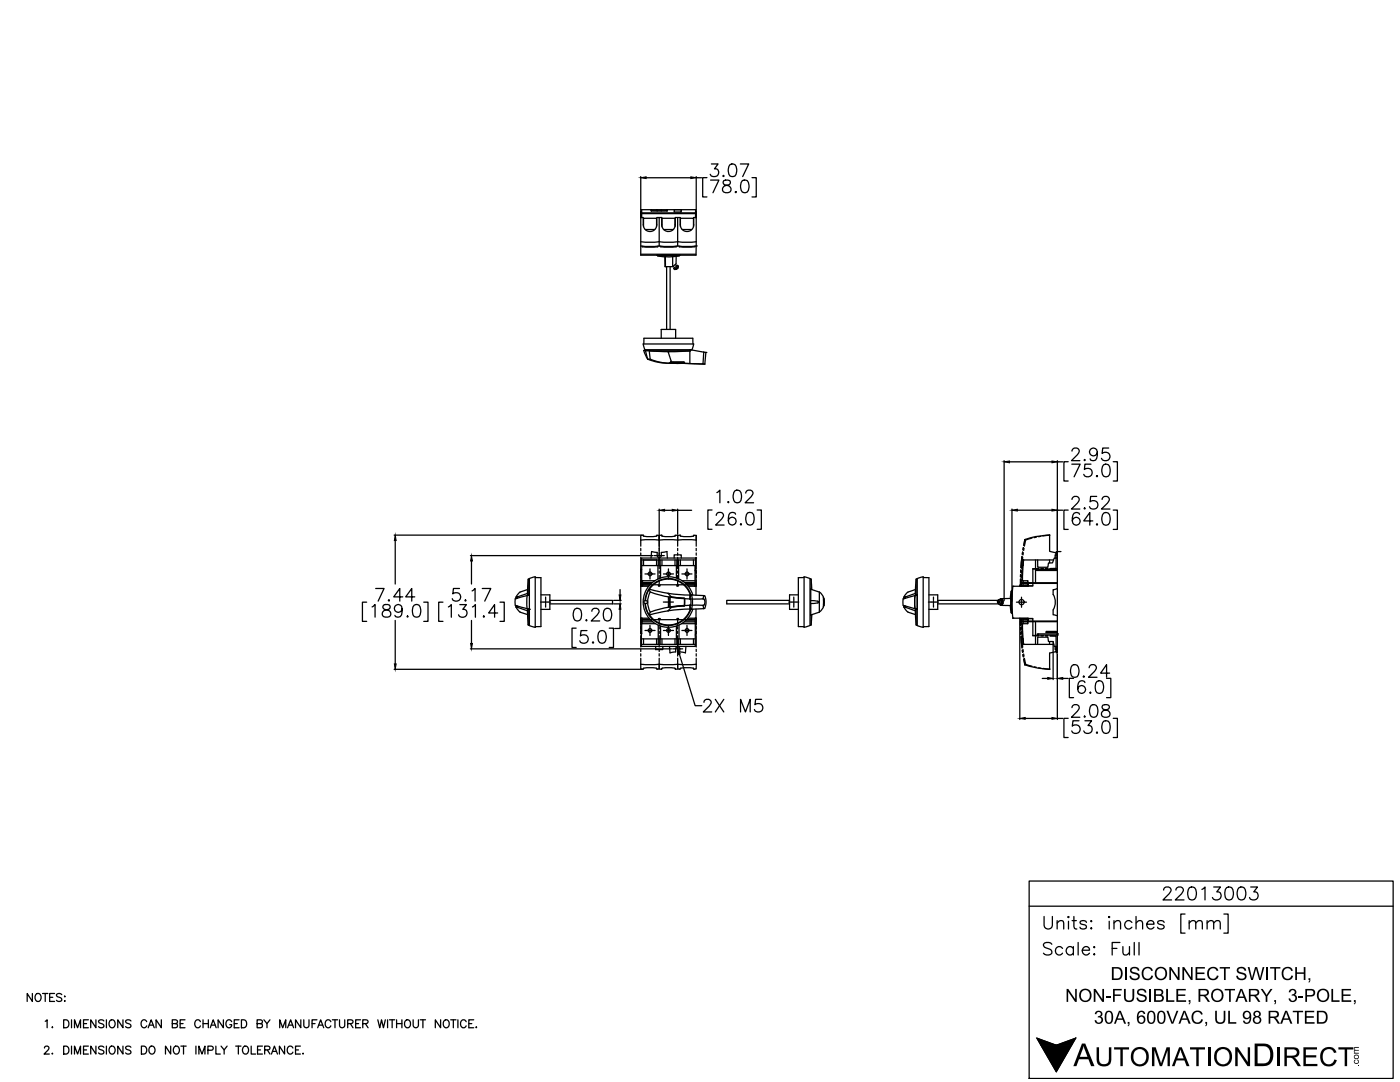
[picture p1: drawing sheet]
<svg xmlns="http://www.w3.org/2000/svg" width="279mm" height="216mm" viewBox="0 0 279 216" stroke-linecap="round" stroke-linejoin="round" font-family="sans-serif">
<defs><g id="words">
<g font-size="7">
<text x="214.2" y="212.7">A</text>
<text x="249.9" y="212.7">D</text>
</g>
<g font-size="6.2">
<text x="212.4" y="136.5">0.24</text>
<text x="230.7" y="181">22013003</text>
</g>
<text font-size="5.9" x="218.4" y="212.7">UTOMATIONIRECT</text>
<text font-size="5.7" x="73.7" y="121">7.44</text>
<g font-size="4">
<text x="221.6" y="195.6">DISCONNECT SWITCH,</text>
<text x="212.6" y="199.9">NON-FUSIBLE, ROTARY, 3-POLE,</text>
<text x="218.3" y="204.3">30A, 600VAC, UL 98 RATED</text>
</g>
<text font-size="2.1" x="271.2" y="212.9" transform="rotate(-90 271.2 212.9)">.com</text>
</g></defs>
<!-- layer: TEXT -->
<g fill="none" stroke="#000" stroke-width=".25">
<path d="M205.4 175.8h72.6v39.4h-72.6zM6.5 198.2v1.6l-1.1-1.6v1.6M7.1 198.5a.72 .72 0 0 1 1.1 .1 .72 .72 0 0 1-.1 1 .72 .72 0 0 1-1.1-.1 .72 .72 0 0 1 .1-1zM8.5 198.2h1.1M9 198.2v1.6M9.9 199h.6M10.9 198.2h-1v1.6h1M12.3 198.5a.59 .59 0 0 0-.5-.3 .59 .59 0 0 0-.5 .4l.1 .3 .8 .3 .1 .4a.69 .69 0 0 1-1 0M12.9 198.8v.1zM12.9 199.7v.1zM205.4 180.8h72.6M208.4 182.9v1.8a.83 .83 0 0 0 .8 .7 .83 .83 0 0 0 .8-.7v-1.8"/>
<path d="M209.9 188.4a.94 .94 0 0 0-.9-.4 .94 .94 0 0 0-.8 .7l.3 .3 .9 .4a.6 .6 0 0 1 .5 .4 .6 .6 0 0 1-.2 .6 1.14 1.14 0 0 1-1.5-.2M211 184.2l.6-.5 .6 .1 .1 1.6M211 183.7v1.7M212.1 189.2a.79 .79 0 0 0-1.2-.1 .79 .79 0 0 0 0 1.2 .79 .79 0 0 0 1.2-.1M213.2 182.9l.2 .1-.2 .1-.1-.1zM213.2 183.8v1.6M214 183.7h.8M214.2 189.2a.8 .8 0 0 0-1.2-.1 .8 .8 0 0 0 0 1.2 .8 .8 0 0 0 1.2-.1M214.2 188.9v1.7M214.3 182.9v2l.1 .3 .5 .2M215.2 188.1v2.5M216 189.6h1.4a.77 .77 0 0 0-1.1-.7 .77 .77 0 0 0-.2 1.3 .75 .75 0 0 0 1.3 0"/>
<path d="M216.8 184.1a.74 .74 0 0 0-1.3 0l.4 .3 .8 .3 .1 .3a.74 .74 0 0 1-1.3 0M217.7 183.8l.1-.1 .1 .1-.1 .1zM217.7 185.2l.1-.1 .1 .1-.1 .2zM218.3 189l.1-.1 .1 .1-.1 .1zM218.3 190.4l.1-.1 .1 .1-.1 .2zM221.2 183l.2-.1 .1 .1-.1 .1zM221.4 183.8v1.6M222 189.2h.9M222.3 184.2l.6-.5 .6 .1 .1 1.6M222.3 183.7v1.7M223.5 188.1h-1.5v2.5M224.1 188.9l.1 1.5 .6 .2 .6-.5"/>
<path d="M225.4 188.9v1.7M225.9 184.1a.8 .8 0 0 0-1.2-.2 .8 .8 0 0 0 0 1.2 .8 .8 0 0 0 1.2-.1M226.4 188.1v2.5M226.7 184.2l.6-.5 .6 .1 .1 1.6M226.7 182.9v2.5M227.3 188.1v2.5M228.9 184.4h1.4a.77 .77 0 0 0-1.1-.6 .77 .77 0 0 0-.2 1.2 .76 .76 0 0 0 1.3 0M232.3 184.1a.76 .76 0 0 0-1.3 0 1.36 1.36 0 0 0 1.2 .6l.1 .3a.76 .76 0 0 1-1.3 0M236.5 182.4h-.8v3.8h.8M237.3 184.2l.6-.5 .6 .1 .1 1.6M237.3 183.7v1.7M238.6 184.2l.6-.5 .6 .1 .2 1.6"/>
<path d="M240.9 184.2l.6-.5 .6 .1 .1 1.6M240.9 183.7v1.7M242.2 184.2l.6-.5 .6 .1 .1 1.6M244.2 182.4h.9v3.8h-.9M8.9 209.1l.3-.4h.3l.3 .3-.2 .6-.8 .7h1M9 203.8l.4-.3v1.6M10.4 205h.1zM10.4 210.2h.1zM12.7 203.5h.5a.85 .85 0 0 1 .6 .8 .85 .85 0 0 1-.6 .8h-.5zM12.7 208.7h.5a.85 .85 0 0 1 .6 .8 .85 .85 0 0 1-.6 .8h-.5zM14.3 203.5v1.6M14.3 208.7v1.6"/>
<path d="M14.9 205.1v-1.6l.6 1.6 .6-1.6v1.6M14.9 210.3v-1.6l.6 1.6 .6-1.6v1.6M16.7 204.3h.6M16.7 209.5h.6M17.6 203.5h-.9v1.6h.9M17.6 208.7h-.9v1.6h.9M19.1 203.5v1.6l-1-1.6v1.6M19.1 208.7v1.6l-1-1.6v1.6M20.7 203.7a.59 .59 0 0 0-.5-.2 .59 .59 0 0 0-.5 .4l.1 .2 .8 .3 .1 .4a.69 .69 0 0 1-1 0M20.7 209a.59 .59 0 0 0-.5-.3 .59 .59 0 0 0-.5 .4l.1 .3 .8 .2 .1 .5a.69 .69 0 0 1-1 0M21.2 203.5v1.6M21.2 208.7v1.6"/>
<path d="M21.9 203.7a.72 .72 0 0 1 1 .1 .72 .72 0 0 1-.1 1 .72 .72 0 0 1-1-.1 .72 .72 0 0 1 .1-1zM21.9 209a.72 .72 0 0 1 1 .1 .72 .72 0 0 1-.1 1 .72 .72 0 0 1-1-.1 .72 .72 0 0 1 .1-1zM24.5 203.5v1.6l-1-1.6v1.6M24.5 208.7v1.6l-1-1.6v1.6M26.1 203.7a.59 .59 0 0 0-.5-.2 .59 .59 0 0 0-.5 .4l.1 .2 .8 .3 .1 .4a.69 .69 0 0 1-1 0M26.1 209a.59 .59 0 0 0-.5-.3 .59 .59 0 0 0-.5 .4l.1 .3 .8 .2 .1 .5a.69 .69 0 0 1-1 0M28.2 208.7h.6a.85 .85 0 0 1 .5 .8 .85 .85 0 0 1-.5 .8h-.6zM29.3 203.9a.58 .58 0 0 0-.7-.4 .58 .58 0 0 0-.4 .6 .64 .64 0 0 0 .2 .8 .64 .64 0 0 0 .8-.1l.1-.1M29.6 205.1l.6-1.6 .6 1.6M29.8 204.5h.8M29.9 209a.72 .72 0 0 1 1 .1 .72 .72 0 0 1-.1 1 .72 .72 0 0 1-1-.1 .72 .72 0 0 1 .1-1zM32.2 203.5v1.6l-1.1-1.6v1.6"/>
<path d="M34.1 208.7v1.6l-1.1-1.6v1.6M34.4 204.3l.9-.1 .1-.3v-.3l-.3-.1h-.7v1.6h.7a.42 .42 0 0 0 .3-.4 .42 .42 0 0 0-.3-.4M34.7 209a.72 .72 0 0 1 1.1 .1 .72 .72 0 0 1-.1 1 .72 .72 0 0 1-1.1-.1 .72 .72 0 0 1 .1-1zM35.9 204.3h.6M36.1 208.7h1.1M36.6 208.7v1.6M36.9 203.5h-1v1.6h1M39.1 208.7v1.6M39.7 210.3v-1.6l.6 1.6 .6-1.6v1.6M40 203.9a.54 .54 0 0 0-.8-.3 .84 .84 0 0 0-.3 .9 .84 .84 0 0 0 .7 .6l.4-.4M40.5 204.3h1.1M40.5 203.5v1.6"/>
<path d="M41.5 209.6h.7a.41 .41 0 0 0 .3-.3 .41 .41 0 0 0-.1-.5l-.9-.1v1.6M41.6 203.5v1.6M42 205.1l.6-1.6 .5 1.6M42.2 204.5h.7M43.1 208.7v1.6h.9M44.1 208.7l.6 .8v.8M44.6 203.5v1.6l-1.1-1.6v1.6M45.3 208.7l-.6 .8M46.2 203.9a.59 .59 0 0 0-.6-.4 .59 .59 0 0 0-.5 .6 .64 .64 0 0 0 .3 .9 .64 .64 0 0 0 .8-.3v-.2h-.3M46.7 204.3h.7M47 208.7h1.1M47.6 208.7v1.6"/>
<path d="M47.7 203.5h-1v1.6h1M48.2 203.5h.5a.85 .85 0 0 1 .5 .8 .85 .85 0 0 1-.5 .8h-.5zM48.5 209a.72 .72 0 0 1 1.1 .1 .72 .72 0 0 1-.1 1 .72 .72 0 0 1-1.1-.1 .72 .72 0 0 1 .1-1zM50.1 208.7v1.6h.9M51.3 204.3l.9-.1 .2-.3-.1-.3-1-.1v1.6l1-.2v-.5l-.3-.1M51.4 209.5h.6M52.4 208.7h-1v1.6h1M52.7 203.5l.6 .8v.8M52.8 209.5l.9-.1 .2-.4-.4-.3h-.7v1.6M53.3 209.5l.6 .8M53.9 203.5l-.6 .8M54.2 210.3l.6-1.6 .6 1.6"/>
<path d="M54.4 209.8h.7M55.8 205.1v-1.6l.6 1.6 .6-1.6v1.6M56.8 208.7v1.6l-1-1.6v1.6M57.4 205.1l.6-1.6 .6 1.6M57.6 204.5h.8M58.4 209.1a.58 .58 0 0 0-.6-.4 .58 .58 0 0 0-.5 .7 .65 .65 0 0 0 .2 .8 .65 .65 0 0 0 .9-.1v-.2M59 209.5h.6M60 208.7h-1v1.6h1M60 203.5v1.6l-1-1.6v1.6M60.4 210.2h.1zM60.6 203.5v1.1a.52 .52 0 0 0 .5 .5 .52 .52 0 0 0 .6-.5v-1.1M62.3 204.3h.6"/>
<path d="M63.3 203.5h-1v1.6M63.4 205.1l.6-1.6 .6 1.6M63.6 204.5h.8M66 203.9a.58 .58 0 0 0-.6-.4 .58 .58 0 0 0-.5 .6 .64 .64 0 0 0 .2 .8 .64 .64 0 0 0 .8-.1l.1-.1M66.3 203.5h1.1M66.9 203.5v1.6M67.8 203.5v1.1a.52 .52 0 0 0 .5 .5 .52 .52 0 0 0 .5-.5v-1.1M69.4 204.3l.9-.1 .1-.3v-.3l-1-.1v1.6M69.9 204.3l.5 .8M71 204.3h.6M72 203.5h-1v1.6h1M72.4 204.3l.9-.1 .2-.4-.4-.3h-.7v1.6"/>
<path d="M72.9 204.3l.6 .8M75.4 203.5l.4 1.6 .3-1.6 .4 1.6 .4-1.6M77.4 203.5v1.6M77.7 203.5h1.1M78.3 203.5v1.6M79.1 204.3h1.1M79.1 203.5v1.6M80.2 203.5v1.6M80.9 203.7a.72 .72 0 0 1 1 .1 .72 .72 0 0 1-.1 1 .72 .72 0 0 1-1-.1 .72 .72 0 0 1 .1-1zM82.5 203.5v1.1a.53 .53 0 0 0 .5 .5 .53 .53 0 0 0 .5-.5v-1.1M83.9 203.5h1M84.4 203.5v1.6"/>
<path d="M87.9 203.5v1.6l-1-1.6v1.6M88.6 203.7a.72 .72 0 0 1 1 .1 .72 .72 0 0 1-.1 1 .72 .72 0 0 1-1-.1 .72 .72 0 0 1 .1-1zM89.9 203.5h1.1M90.5 203.5v1.6M91.4 203.5v1.6M93 203.9a.58 .58 0 0 0-.6-.4 .58 .58 0 0 0-.5 .6 .64 .64 0 0 0 .2 .8 .64 .64 0 0 0 .8-.1l.1-.1M93.6 204.3h.6M94.5 203.5h-.9v1.6h.9M95 204.9v.2zM206.9 207.2l3.9 1.4 3.9-1.4-3.9 6.7z"/>
</g>
<path d="M206.9 207.2l3.9 1.4h-3.1zM207.7 208.6h6.2l-3.1 5.3zM210.8 208.6l3.9-1.4-.8 1.4z" fill="#000" stroke="#000" stroke-width=".2"/>
<!-- layer: PHANTOM -->
<g fill="none" stroke="#000" stroke-width=".25">
<path d="M127.9 115.7v1.2h.1v-.2h3.4v.2h.2M127.9 107.8v1.2M127.9 111.2v2.3M127.9 109.4v.5M127.9 110.3v.5M127.9 113.9v.5M127.9 114.8v.5M127.9 107.8h3.7M128.5 107l1.5 .1 1-.1 .1-.2h.5v2.2M128.5 107l-.1-.2h-.5v1M131.6 116.9h.1v-.2h3.4v.2h.1M131.6 107.8v-1h.5v.1a5.2 5.2 0 0 0 2.7 0v-.1h.4v2.2"/>
<path d="M131.6 109.4v.5M131.6 110.3v.5M131.6 111.2v2.3M131.6 113.9v.5M131.6 114.8v.5M131.6 115.7v1.2M131.6 107.8h3.7M135.2 107.8v-1h.5v.1a5.3 5.3 0 0 0 2.7 0v-.1h.5v2.2M135.2 109.4v.5M135.2 110.3v.5M135.2 111.2v2.3M135.2 113.9v.5"/>
<path d="M135.2 114.8v.5M135.2 115.7v1.2M135.3 107.8h3.7M138.9 115.7v1.2h-.1v-.2h-3.4v.2h-.2M138.9 109.4v.5M138.9 110.3v.5M138.9 111.2v2.3M138.9 113.9v.5M138.9 114.8v.5M203.7 115.5v1.2h.1M203.7 116.7h.1M203.7 114.6v.5"/>
<path d="M203.7 113.7v.5M203.8 116.7v.2v-.2M203.8 116.9h.1M203.8 115.7v1.2M203.8 114.8v.4M203.9 113.9l-.1 .4M204 111l-.3 2.3M204 111l-.2 2.3M204.1 110.1l-.1 .5 .1-.4M204.1 111.2l-.2 2.2M204.2 110.3v.4M204.2 109.3l-.1 .4"/>
<path d="M204.4 109.4l-.1 .4M204.5 107.7h.1M204.5 107.7l-.2 1.1M204.7 107.8l-.3 1.2M206 107.4l-1.3 .3h-.2M206.1 116.9h-2.3M206.1 113.5v3.4h-2.3M206.8 107.2l-.4 .1M207.3 113.5h-1.2M207.7 107l-.4 .1M207.8 113.5h.4M208 106.9l-1.3 .2-2.1 .6"/>
<path d="M208.6 113.5h.5M209.5 106.8v3.2l1.3 .3v3.1M209.5 106.7l-1.4 .2M209.5 106.8l-1.3 .1M209.6 113.5l1.1-.1zM127.9 132.6v.9l.5 .1 .1-.3M127.9 125v.5M127.9 126v.4M127.9 126.8v2.3M127.9 129.6v.4M127.9 130.4v.5M127.9 131.4v1.2"/>
<path d="M127.9 132.5h3.7M131.6 123.4h-.2v.2h-3.4v-.2h-.1v1.2M131.6 132.6v.9l-.5 .1-.1-.3-1-.1-1.5 .1M131.6 123.4h.1v.2h3.4v-.2h.1M131.6 132.6v.9l.5 .1v-.2a4.8 4.8 0 0 1 2.7 0v.2l.4-.1v-.9M131.6 123.4v1.2M131.6 125v.5M131.6 126v.4M131.6 126.8v2.3M131.6 129.6v.4M131.6 130.4v.5M131.6 131.4v1.2"/>
<path d="M131.6 132.5h3.7M135.2 123.4h.2v.2h3.4v-.2h.1v1.2M135.2 132.6v.9l.5 .1 .1-.2a4.9 4.9 0 0 1 2.6 0v.2l.5-.1v-.9M135.2 123.4v1.2M135.2 125v.5M135.2 126v.4M135.2 126.8v2.3M135.2 129.6v.4M135.2 130.4v.5M135.2 131.4v1.2M135.3 132.5h3.7M138.9 125v.5"/>
<path d="M138.9 126v.4M138.9 126.8v2.3M138.9 129.6v.4M138.9 130.4v.5M138.9 131.4v1.2M203.7 125.2v.5M203.7 123.7h.1M203.7 126.1v.5M203.7 127l.3 2.3-.2-2.2M203.8 123.6v-.2v.2M203.8 123.6h-.1v1.2M203.8 123.7v-.3v.3"/>
<path d="M203.8 125.1v.5M203.8 123.4v1.2M203.8 126l.1 .4M203.9 126.9l.2 2.2M204.1 130.2l-.1-.5 .1 .5M204.2 129.6v.4M204.2 131.1v-.5v.5M204.3 130.5l.1 .4M204.3 131.5l.2 1.2M204.4 131.4l.3 1.2M204.5 132.7l.2-.1 1.3 .3M204.5 132.7l2.4 .6 2.6 .3"/>
<path d="M206.1 123.4h-2.3h2.3v3.4l1.2 .1M206.1 126.8h1.2M206.4 133l.4 .2M207.3 133.2l.4 .1M207.8 126.9h.4M207.8 126.8h.4M208.2 133.4l1.3 .1M208.6 126.8l.5 .1h-.4M209.6 126.9h1.2zM210.8 126.9v3.1l-1.3 .3v3.3"/>
</g>
<!-- layer: 0 -->
<g fill="none" stroke="#000" stroke-width=".25">
<path d="M127.9 43.4v-1.3l.1 1.3M127.9 50.7h11M127.9 48.2l1.8 .2 1.9-.2M127.9 49.1l1.8 .1 1.9-.1M128.1 41.8v1.6M128.2 49.1a6.4 6.4 0 0 0 3.1 0M128.4 45.2v-1.6h2.6v1.6M128.8 45.8h1.9M129.9 41.8h-2v.3M130 42.1h-.1h3.2M130 42.1l-.1-.3v.3M130 41.8h1.2v.3"/>
<path d="M130 42.1h1.2M131.2 50.9h.1M131.2 41.8h.8M131.2 42.1h.8M131.2 50.9l.4 .2 1.1 .1M131.6 48.2v-4.8h-.5a2.58 2.58 0 0 1-.4 2.4 1.34 1.34 0 0 1-1.5 .3 1.34 1.34 0 0 1-.8-1.3v-1.4h-.5v7.5h11v-2.7M131.6 43.4h.5a2.58 2.58 0 0 0 .3 2.4 1.34 1.34 0 0 0 1.5 .3 1.34 1.34 0 0 0 .9-1.3v-1.4h.4v4.8M131.6 48.2v.9M131.6 48.2l1.8 .2 1.9-.2M131.6 49.1l1.8 .1 1.9-.1M131.9 49.1a6.4 6.4 0 0 0 3.1 0M132.1 45.2v-1.6h2.6v1.6"/>
<path d="M132.4 45.8h2M133 53.2v12.5M133.1 41.8h-1.1v.3M133.1 42.1h-1.1M133.2 41.8l-.1 .3M133.2 41.8h5.6v.7h-10.7M133.2 41.8v.3M133.7 53.2v12.5M134.3 51.2h-1.5M134.4 53.1l.2 .4M134.5 53.6l.7-.6 .2 .1-.8 .7zM134.5 41.9h1.5v.4h-1.5z"/>
<path d="M134.8 52.8l.3 .3M134.9 53.7h-.3M134.9 53.7h.1M134.9 51.2h-.7v2h-1.4v-2h-.1l.1 2M135 53.6h.1M135 53.6l-.1 .1M135.1 53.5h.1M135.1 53.5l-.1 .1M135.2 43.4h.5a2.64 2.64 0 0 0 .5 2.4 1.33 1.33 0 0 0 1.4 .3 1.33 1.33 0 0 0 .8-1.3v-1.4h.5v4.8M135.2 48.2v.9M135.3 48.2l1.8 .2 1.9-.2M135.3 49.1l1.8 .1 1.9-.1"/>
<path d="M135.4 53.1l-.3 .4M135.5 51l-.6 .2v1.5l-.7 .5M135.5 51l-4.2 .1M135.6 50.9v.1M135.6 50.9h.1M135.7 50.9h-4.5M135.8 45.2v-1.6h2.6v1.6M136.1 45.8h1.9M138.7 49.1v.1l-1.6 .1-1.6-.2M138.8 42.5v.1h-10.7M138.8 41.8l.1 .3M138.8 42.6v.8"/>
<path d="M138.9 43.4v-1.3v1.3M138.9 49.1h.1M128.4 68.6l.3 1.2h9.4M128.4 68.6h10M128.4 69.9l1.2 .1M128.5 69.9l.8 1.8M128.5 68.6v-1.1h9.8v1.1M128.8 69.9l.2 .1M128.8 70l.5 1.7M128.9 69.8h.1M129.3 71.7l2.4 .7 1.9 .1M129.6 69.9l-.9-.1h9.1l-.1 .2v2.5"/>
<path d="M129.6 69.9l8.2 .1M129.6 70l.2 1.7h-.5M129.6 70l4.5 .2 3.6-.2M129.8 71.7l2.2 .6 1.7 .2M132 67.5v-1.8h2.8v1.8M133.3 70.2h.1M133.3 70.2l.7 2.1h2.5l.2 .2M133.7 72.5h2.9M133.8 72.3l-.1 .2M133.9 72.3h.1M133.9 72.3h-.1M133.9 72.1l-.3 .4"/>
<path d="M134.3 72.3h.1M136.5 72.3l.1 .2M136.5 72.3h-2.7M136.5 72.3h-2.6M136.6 72.5h.1M137.6 69.8h.1M137.9 69.8l2.5 .5M138.4 68.6l-.3 1.2M140.3 72.6h.4M140.4 70.3h.5M140.4 70.3l-.1 2.3-3.7-.1M140.9 70.3h.1"/>
<path d="M140.9 70.3l-.2 2.4-4-.2M103.4 119.1l-.4 .1 .2-.1v.3M105.2 118.8v2.6l.4 .2M105.2 118.4l-2 .7M105.3 118.4l.1-2.8 1.4-.5v10.1l-1.1-.4M105.3 118.4v.3M105.3 118.6l.1 .2M105.3 117.6l-1.5 .5-.7 .8-.1 .5h.2v-.3M105.4 115.6v3.2M105.6 115.5v3.2l-.2 .1M106.8 115.2l1.2 .1v9.7h-1.2M108 118.7h1.7v2.9h-1.7"/>
<path d="M109.7 119.8h12.5v.7h-12.5M127.9 116.6l.2-.2v.3M127.9 117h1.6M127.9 113.6v9.8M127.9 113.6h.2M128.1 116.7h1.6M128.1 115.9v.5M128.1 112.9h10.7M128.1 111.7h10.7M128.1 115.9h.1M128.1 116.7v.3h.1l-.1-.3M128.1 116.7h.1"/>
<path d="M128.1 115.9v.8M128.1 117h.1M128.1 116.5h1.9M128.1 116.2h2.1M128.4 111.7v1.2M129.6 117.6l.2 .5 1.6 .6 2.3 .4M129.6 117.6a4.6 4.6 0 0 1 4.5-2 4.6 4.6 0 0 1 3.7 3.1M129.8 118.1a4.1 4.1 0 0 0 0 4M129.9 111.4l.1-1.4 1.2 .2v.7a.41 .41 0 0 0 .4 .4 .41 .41 0 0 0 .4-.4v-.7l1.1-.2 .1 1.4M131 111.7v1.2M131.3 112.9v2.7M131.4 111.7v1.2"/>
<path d="M131.7 111.7v1.2M131.8 112.9v2.5M132.1 111.7v1.2M133.3 118.4l.7 .7 2.5 .3M133.3 118.4h.1M133.7 119.1v2M133.9 119.1l-.1 .1 2.8 .3M133.9 119.1l2.7 .4M133.9 119.1l-.2 .1M134.5 111.4v-.7h1.5v.7M134.7 111.7v1.2M135 112.9v2.5"/>
<path d="M135.1 111.7v1.2M135.4 111.7v3.8M135.8 111.7v1.2M136.1 115.9h2.6M136.5 119.4h.1M136.5 119.4l.1 .1M136.6 116.2h2.1v.3h-1.9M136.6 119.5v1.3M136.6 119.4v1.4M137.1 116.7h1.6M137.8 118.7l-3.8-.2-4.4-.9-.6 1.3-.2 .9M137.8 119.6v1.1"/>
<path d="M137.8 118.7l-.1 .1v.7M137.8 118.7h.1M137.8 118.7l-.1 .8h-1.1M137.9 118.7l2.5 .1M137.9 118.7a4.7 4.7 0 0 0-5.1-3.2 4.7 4.7 0 0 0-4.1 4.3M137.9 118.7l.2 .1 .1 1.1-.2 1.6M138.3 118.7a5 5 0 0 0-7.8-2.7 5 5 0 0 0 0 8.2 5 5 0 0 0 7.8-2.7M138.4 111.7v1.2M138.7 116.3l.2 .1v.6h-1.6M138.7 112.9v4.1M138.7 116.7v.1M138.7 113.9h.2"/>
<path d="M138.8 113.9v-.3h.1v.3M138.8 111.4h.1M138.8 111.4h-10.7v4.5h2.6M138.8 111.4v2.2M138.9 113.9v4.9M140.3 119.5h-2.6l.2 .1M140.3 119.5a.74 .74 0 0 1 0 1.3l.1 .6M140.4 118.8l-.1 .7M140.5 118.8l.2 .1M140.7 118.9a3.1 3.1 0 0 1 0 2.5M157.6 119.8h-12.6v.7h12.6M159.3 118.7h-1.7v2.9h1.7"/>
<path d="M160.5 115.2l-1.2 .1v9.7h1.2M161.7 115.5v9.3M161.8 117.6h.1M161.8 119.8a2.1 2.1 0 0 1 1.7 .3l-.3 .2-1.4 .1M161.8 117.6v2.2M161.8 117.6l1.7 .5v4l-1.7 .6M161.8 119.8v.6M161.9 115.6l-1.4-.5v10.1l1.4-.5 .1-2.1M161.9 115.6l.1 2M161.9 115.6l-.1 2M161.9 117.6h.1M163.5 118.1l.6 .5 .3 .7"/>
<path d="M164.3 119.1v2M164.4 119.5h.1v.6v.7h-.1M164.4 119.3v1.7M180.2 119.5v1.3M180.4 119.4l-.1 .1M180.4 119.2l.2-.1v.3M180.6 119.3h.1M180.8 119.1l-.4 .1M182.6 118.8v2.6M182.7 118.4l-2.1 .7v.3l-.2 .1v-.3M182.7 118.4l.2 .3M182.7 117.6l-1.5 .5-.8 1.1"/>
<path d="M182.8 115.6l-.1 2.8M182.8 118.8l.3-.1-.5 .1M182.8 118.8l-2.6 .7M182.8 115.6v3.2M183.1 118.8h-.5M183.1 115.5v9.3M183.1 115.5l1.1-.4v10.1l-1.1-.4M183.1 115.5l-.2 .1M184.2 115.2l1.2 .1v9.7h-1.2M185.4 118.7h1.7v2.9h-1.7M187.1 119.8h12.1M199.3 119.8l-.1 .3h-.1"/>
<path d="M199.3 119.8l.1 .1M199.3 119.8l.2 .3M199.4 119.6a.51 .51 0 0 0-.3 .5 .51 .51 0 0 0 .3 .5M199.4 119.6a.5 .5 0 0 1 .5 .5 .5 .5 0 0 1-.5 .5 .55 .55 0 0 0 .4-.5 .55 .55 0 0 0-.4-.5zM199.7 119.5v.1M200 119.8h.1M200 119.8h-.1a.29 .29 0 0 1 .2 .3 .29 .29 0 0 1-.2 .3h.1M201.8 118v4.3M201.8 118l-.2 1.4M201.9 117.9l-.1 .1M201.9 117.9v4.5M201.9 117.9h.1"/>
<path d="M202.1 117h.1M202.1 117h3.1v-.6h5.8v1.1l-.8 .2v.9M202.1 117a28.4 28.4 0 0 0 0 6.3M203.6 116.8v.2M203.9 115.9h1.2v.3h-1.2v.2l1.2 .1M204.1 116.2v.2M204.2 116.4v.3M204.2 115.9v.3M204.2 111.7h6.1M204.3 111.7l-.2 1.2-.2 3M204.3 111.7l-.2 4.2M205.1 115.9v1.1"/>
<path d="M205.1 116.7l-1.6 .1v.2M206.7 116.3h4.3v.1M206.7 116.3h-1.6l.1 .1M206.7 113.6h4.3v.2h-4.3zM206.7 111.7v1.9M206.7 113.8v2.5M209.5 111.7v.6M210.2 118.6a2.97 2.97 0 0 1 0 3.1M210.6 111.4v-.7h.4v.7M210.8 110.7v-.6h.2v1.3M211 111.4h-.6l-.4 .9h-.8l-.1 .9h-2v-1.5M211 111.4v2.2"/>
<path d="M211 113.8v2.5M211 117.5v6.4M211 110.1h.7M103 121.1v-.3l.2 .1v.3M103 121.1l.4 .1M103 121.1l.8 1 1.5 .5M103.2 121.2l2 .7M103.2 120.9v.3l-.2-.1M105.2 121.4l-2.4-.6v-1.3l2.8-.8v2.9l-.2-.1M105.4 121.5l-.1 .1M105.4 121.5v3.2l-.1-3.1M105.4 124.7l.3 .1"/>
<path d="M105.6 121.6h.1M105.6 121.6v3.2M127.9 123.4v3.1h.2v-3.1M127.9 123.4h1.6M127.9 123.9l.2 .2M128 129h.1M128 126.5v2.5M128 128.6h10.8M128 127.5h10.8M128.1 124.5h2.7M128.1 123.6h1.6M128.1 123.4v1.1"/>
<path d="M128.1 123.9h1.9M128.1 124.1h2.2M128.4 127.5v1.1M128.7 120.4a4.7 4.7 0 0 0 4.1 4.4 4.7 4.7 0 0 0 5.1-3.2M128.8 120.4l.3 1.5 .5 .8M129.8 122.1l-.2 .6M130.9 129v.6h1.4v-.6M131 127.5v1.1M131.4 124.8v3.8M131.7 127.5v1.1M131.8 124.9v2.6M132.1 127.5v1.1"/>
<path d="M133.3 121.9h.1M133.6 129l.1 1.3 1.1-.2v-.6a.41 .41 0 0 1 .5-.5 .41 .41 0 0 1 .4 .5v.6l1.1 .2 .1-1.3M133.7 121.1l.2 .1M133.7 121.1l-1.7 .4-2.2 .6M134.7 127.5v1.1M135 124.9v2.6M135.1 127.5v1.1M135.5 127.5v1.1M135.5 124.7v2.8M135.8 127.5v1.1M136 124.5h2.8M136.5 120.9l-2.6 .2"/>
<path d="M136.5 124.1h2.3M136.6 120.9l-2.6 .2-.7 .8M136.6 120.8l-.1 .1M136.6 120.8l-2.8 .3M137.1 123.6h1.7M137.3 123.4h1.6M137.7 120.8v.7l.1 .1M137.7 120.8l-1.2 .1M137.7 120.8l.1 .8M137.7 120.8h2.6M137.8 121.5l-3.8 .3-4.4 .9M137.8 121.5a4.6 4.6 0 0 1-3.7 3.2 4.6 4.6 0 0 1-4.5-2"/>
<path d="M137.8 120.7h-.1M137.8 121.6h.1M138 121.5l-.1 .1M138.4 127.5v1.1M138.8 124.5h.1M138.8 124.1h.1M138.8 123.4v5.6h-10.8M138.9 121.5v1.8M138.9 123.4v.4l-.1 .1h-2M138.9 123.8v2.9h-.1M138.9 123.3v.6M138.9 126.5h.1"/>
<path d="M140.4 121.4l-2.5 .2M140.7 121.4h-.2M161.8 120.5v2.2M161.8 122.7h.1M161.9 122.7h-.1M161.9 122.7v2M164.4 121l-.3 .6-.6 .5M180.2 120.8l2.6 .7M180.3 120.8l.1 .1M180.4 121.1l.4 .1M180.4 121.1v-.3l.2 .1v.3l2.1 .7M180.4 121.1l.8 1 1.5 .5"/>
<path d="M180.6 120.9v.3l-.2-.1M180.6 121h.1M182.6 121.4l.5 .1M182.6 121.4l.5 .2-.3-.1M182.8 121.5l.1 3.2 .2 .1M182.9 121.5l-.2 .3 .1 2.9M187.1 120.5h12.1M199.1 120.2h.1l.1 .2M199.1 120v.2M199.2 120.2h.3M199.2 120.1h.1M199.4 120.2l-.1 .2"/>
<path d="M199.4 120.3l-.1 .1M199.4 120v.2M199.5 120v.2M199.7 120.6v.2M200 120.4h.1M201.6 120.8l.2 1.5M201.7 120.8v-1.4l-2 .1a.67 .67 0 0 1 .5 .6 .67 .67 0 0 1-.5 .7h2M201.8 122.3l.2 .1M202.1 123.3h.1M202.1 123.4h3.1v.5M203.5 123.4l.1 .2M203.6 123.4v.2h1.5"/>
<path d="M204.1 123.9h-.2l.2 .2M204.1 124.4l.2 4.2M204.2 123.6v.3M204.2 124.1v.4M204.2 128.6h.1M204.2 128.6h6.1M205.1 123.9h-1v.2h1v.4l-1.2-.1 .2 3.1 .2 1.1M205.1 123.4v1.1M205.2 123.9h5.8v.2h-5.9zM206.7 124.1v4.5M207 126.5h4v.2h-4zM207.1 128.6v-1.5h2l.1 .9h1l.2 1h.6"/>
<path d="M207.2 126.5v.2M208.8 126h2.2v.2h-2.2zM209 126v.2M209.5 128v.6M210.2 121.7v1l.8 .2M210.6 129v.6h.2M210.8 129v1.3h.2v-1.3M211 126.7h.1M211 126.5h.1M211 124.1v1.9M211 126.2v2.8"/>
<circle cx="129.7" cy="114.5" r=".37"/>
<circle cx="133.4" cy="114.5" r=".37"/>
<circle cx="137.1" cy="114.5" r=".37"/>
<circle cx="128.9" cy="120.2" r=".33"/>
<circle cx="129.7" cy="125.8" r=".37"/>
<circle cx="133.4" cy="125.8" r=".37"/>
<circle cx="137.1" cy="125.8" r=".37"/>
<circle cx="203.9" cy="120.1" r=".52"/>
</g>
<!-- layer: CENTER -->
<g fill="none" stroke="#000" stroke-width=".25">
<path d="M108.9 119.1v.5M108.9 119.7v.1M108.9 119.9v.5M128.7 114.5h.5M129.3 114.5h.1M129.5 114.5h.5M129.7 113.5v.5M129.7 114.1v.1M129.7 114.3v.5M129.7 114.9v.1M129.7 115.1v.4M130.1 114.5h.1"/>
<path d="M130.3 114.5h.4M130.6 110.9h.4M131.1 110.9h.1M131.3 110.9h.5M131.6 109.8v.5M131.6 110.4v.1M131.6 110.6v.5M131.6 111.2v.1M131.6 111.4v.5M131.9 110.9h.1M132.1 110.9h.5M132.4 114.5h.5"/>
<path d="M133 114.5h.1M133.1 114.5h.6M133.4 113.5v.5M133.4 114.1v.1M133.4 114.3v.5M133.4 114.9v.1M133.4 115.1v.4M133.4 119.1v.5M133.4 119.7v.1M133.4 119.9v.5M133.8 114.5h.1M133.9 114.5h.5"/>
<path d="M136.1 114.5h.5M136.6 114.5h.1M136.8 114.5h.6M137.1 113.5v.5M137.1 114.1v.1M137.1 114.3v.5M137.1 114.9v.1M137.1 115.1v.4M137.5 114.5h.1M137.6 114.5h.5M158.4 119.1v.5M158.4 119.7v.1"/>
<path d="M158.4 119.9v.5M186.3 119.1v.5M186.3 119.7v.1M186.3 119.9v.5M203.9 119.2v.4M203.9 119.7v.1M203.9 119.9v.5M107.9 120.1h.4M108.4 120.1h.1M108.6 120.1h.5M108.9 120.5v.1M108.9 120.7v.5"/>
<path d="M109.2 120.1h.1M109.4 120.1h.5M128.7 125.8h.5M129.3 125.8h.1M129.5 125.8h.5M129.7 124.8v.5M129.7 125.4h.1M129.7 125.5v.6M129.7 126.2v.1M129.7 126.3v.5M130.1 125.8h.1M130.3 125.8h.4"/>
<path d="M132.4 120.1h.4M132.4 125.8h.5M132.9 120.1h.1M133 125.8h.1M133.1 120.1h.6M133.1 125.8h.6M133.4 120.5v.1M133.4 120.7v.5M133.4 124.8v.5M133.4 125.4h.1M133.4 125.5v.6M133.4 126.2v.1"/>
<path d="M133.4 126.3v.5M133.8 125.8h.1M133.8 120.1h.1M133.9 120.1h.5M133.9 125.8h.5M134.2 129.5h.5M134.8 129.5h.1M135 129.5h.5M135.2 128.5v.4M135.2 129v.1M135.2 129.2v.5M135.2 129.8v.1"/>
<path d="M135.2 130v.5M135.6 129.5h.1M135.8 129.5h.5M136.1 125.8h.5M136.6 125.8h.1M136.8 125.8h.6M137.1 124.8v.5M137.1 125.4h.1M137.1 125.5v.6M137.1 126.2v.1M137.1 126.3v.5M137.5 125.8h.1"/>
<path d="M137.6 125.8h.5M157.4 120.1h.5M158 120.1h.1M158.1 120.1h.6M158.4 120.5v.1M158.4 120.7v.5M158.8 120.1h.1M158.9 120.1h.5M185.3 120.1h.5M185.9 120.1h.1M186 120.1h.6M186.3 120.5v.1"/>
<path d="M186.3 120.7v.5M186.7 120.1h.1M186.8 120.1h.5M202.8 120.2h.5M203.4 120.2h.1M203.6 120.2h.5M203.9 120.5v.1M203.9 120.7v.5M204.2 120.2h.1M204.4 120.2h.5"/>
</g>
<!-- layer: DIMENSIONS -->
<g fill="none" stroke="#000" stroke-width=".25">
<path d="M127.9 35.2v6.7M129 35.5h8.9M138.9 35.2v6.7M138.9 35.5h1.1M141.1 35.4h-.9v3.9h.9M141.8 35.9h1.7l-1.2 2.6M142 32.7h1.3l-.7 1a.81 .81 0 0 1 .8 .9 .81 .81 0 0 1-1.1 .6l-.3-.1-.3-.3M144.3 35.1l.1-.1 .1 .1-.1 .1zM144.4 36a.51 .51 0 0 0 .3 .9 1.03 1.03 0 0 1 1.2 1.1 .88 .88 0 0 1-1 .5 .88 .88 0 0 1-.7-.9 1.14 1.14 0 0 1 1.2-.7 .51 .51 0 0 0 .2-.9l-.3-.1zM145.7 32.8a.81 .81 0 0 1 1.2 .4 2.07 2.07 0 0 1-.2 1.9 .85 .85 0 0 1-1.2-.3 2.06 2.06 0 0 1 .2-2zM146.7 38.3l.1-.1 .2 .1-.2 .2zM147.8 32.7h1.6l-1.2 2.5"/>
<path d="M148.2 36a.85 .85 0 0 1 1.2 .4 2.06 2.06 0 0 1-.3 1.9 .81 .81 0 0 1-1.2-.3 2.07 2.07 0 0 1 .3-2zM150.1 35.4h.8v3.9h-.8M143.1 98.3l.6-.5v2.5M146.7 97.9a.82 .82 0 0 1 1.2 .4 2.11 2.11 0 0 1-.3 1.9 .79 .79 0 0 1-1.2-.4 2.02 2.02 0 0 1 .3-1.9zM148.8 98.4l.2-.4a.79 .79 0 0 1 1.1 0 .77 .77 0 0 1-.2 1.1l-1.2 1.2h1.7M200.4 91.9v28M201.5 92.2h8.4M211 91.9v17.9M211 92.2h1.1M213.2 92.1h-.9v3.9h.9M213.9 92.6h1.7l-1.2 2.5M213.9 90l.3-.5 .7-.1a.64 .64 0 0 1 .4 1l-1.5 1.5h1.7"/>
<path d="M213.9 99.7l.3-.5 .7-.1a.64 .64 0 0 1 .4 .9l-1.5 1.6h1.7M216.5 91.7l.1 .1-.1 .1-.1-.1zM217.7 92.6h-1.2l-.1 1.1a.88 .88 0 0 1 1.4 0 .88 .88 0 0 1-.2 1.3 .88 .88 0 0 1-1.3-.3M218.8 95l.1-.1 .1 .1-.1 .1zM218.9 99.1h-1.2l-.1 1a.89 .89 0 0 1 1.3 0 .89 .89 0 0 1-.2 1.4 .89 .89 0 0 1-1.3-.4M219 90.2a.79 .79 0 0 1-1.1 .7 .79 .79 0 0 1-.3-1.2 .79 .79 0 0 1 1.3 .1 2.28 2.28 0 0 1-.3 2 .75 .75 0 0 1-1-.2M219.9 99.7l.3-.5 .7-.1a.64 .64 0 0 1 .4 .9l-1.5 1.6h1.7M220.2 92.7a.82 .82 0 0 1 1.3 .4 2.11 2.11 0 0 1-.3 1.9 .79 .79 0 0 1-1.2-.3 2.02 2.02 0 0 1 .2-2zM221.3 89.4h-1.2l-.2 1.1a.9 .9 0 0 1 1.4 0 .9 .9 0 0 1-.2 1.3 .9 .9 0 0 1-1.3-.3M222.2 92.1h.8v3.9h-.8M78.7 106.8h49.5M78.9 107.9v8.6"/>
<path d="M91.7 117.4h-1.2l-.1 1.1a.89 .89 0 0 1 1.3 0 .89 .89 0 0 1-.1 1.3 .89 .89 0 0 1-1.3-.3M92.9 119.7l.1 .1-.1 .1-.1-.1zM93.9 110.9h36.4M94.1 111.9v4.6M94.2 117.9l.6-.5v2.5M96.3 117.4h1.6l-1.2 2.5M122.5 119.8h1.5M123.7 117.6v1.1M131.6 101.6v8M132.6 101.8h1.6M135.2 101.6v5M135.2 101.8h2.8"/>
<path d="M142.1 101.8h-.8v3.8h.8M142.9 102.8l.2-.3a.79 .79 0 0 1 1.2 0 .77 .77 0 0 1-.3 1.1l-1.2 1.2h1.7M145.2 100.2l.2-.1 .1 .1-.1 .1zM146.8 102.6a.74 .74 0 0 0-.7-.4 .74 .74 0 0 0-.6 .5 1.86 1.86 0 0 0 .2 1.9 .78 .78 0 0 0 1.1-.3 .78 .78 0 0 0-.5-1.1 .78 .78 0 0 0-.9 .7M147.8 104.6l.1-.1 .1 .1-.1 .2zM149.2 102.4a.86 .86 0 0 1 1.2 .3 2.15 2.15 0 0 1-.3 1.9 .79 .79 0 0 1-1.1-.3 2.07 2.07 0 0 1 .2-1.9zM151.1 101.8h.8v3.8h-.8M202 101.6v18.3M203 101.8h6.9M211 101.8h1.1M213.2 101.8h-.9v3.8h.9M215.4 102.6a.73 .73 0 0 0-1-.2 1.93 1.93 0 0 0 0 2.3 .79 .79 0 0 0 1.1-.4 .79 .79 0 0 0-.5-1.1 .79 .79 0 0 0-1 .7"/>
<path d="M216.5 101.3l.1 .2-.1 .1-.1-.1zM218.1 103.9h-1.8l1.2-1.6v2.5M218.8 104.7l.1-.1 .1 .1-.1 .1zM220.2 102.4a.82 .82 0 0 1 1.3 .4 2.11 2.11 0 0 1-.3 1.9 .79 .79 0 0 1-1.2-.4 2.02 2.02 0 0 1 .2-1.9zM222.2 101.8h.8v3.8h-.8M73.2 120.2h-.9v3.8h.9M74.3 121.1l.6-.5v2.5M76.5 120.7a.51 .51 0 0 0 .3 .9 1.03 1.03 0 0 1 1.2 1.1 .89 .89 0 0 1-1 .5 .89 .89 0 0 1-.7-.9 1.14 1.14 0 0 1 1.2-.7 .51 .51 0 0 0 .2-.9l-.3-.1zM78.7 133.6h49.5M78.9 123.8v8.7M80.2 121.5a.78 .78 0 0 1-1 .6 .78 .78 0 0 1-.3-1.2 .78 .78 0 0 1 1.2 .1 2.37 2.37 0 0 1-.2 2 .76 .76 0 0 1-1.1-.2M81.3 122.9l.2 .1-.2 .1-.1-.1z"/>
<path d="M82.7 120.7a.79 .79 0 0 1 1.1 .4 2.07 2.07 0 0 1-.2 1.9 .86 .86 0 0 1-1.2-.3 2.15 2.15 0 0 1 .3-2zM84.6 120.2h.8v3.8h-.8M88.4 120.2h-.8v3.8h.8M89.5 121.1l.6-.5v2.6M91.8 120.6h1.3l-.7 1a.81 .81 0 0 1 .8 .9 .81 .81 0 0 1-1.1 .7l-.3-.2-.3-.3M93.9 129.5h40.1M94.1 123.8v4.6M94.3 121.1l.6-.5v2.6M96.5 122.9l.2 .1-.2 .2-.1-.2zM99.3 122.3h-1.8l1.2-1.7v2.6M99.8 120.2h.8v3.8h-.8M114.8 121.5a.82 .82 0 0 1 1.2 .4 2.11 2.11 0 0 1-.3 1.9 .79 .79 0 0 1-1.2-.4 2.02 2.02 0 0 1 .3-1.9z"/>
<path d="M115 125.3h-.8v3.9h.8M116.9 123.8l.1-.1 .1 .1-.1 .1zM117.1 125.8h-1.1l-.2 1.1a.89 .89 0 0 1 1.4 0 .89 .89 0 0 1-.2 1.3 .89 .89 0 0 1-1.3-.3M118.1 122l.2-.5 .8-.1a.61 .61 0 0 1 .3 .9l-1.4 1.6h1.7M118.2 128.2l.1-.1 .2 .1-.2 .1zM119.7 126a.79 .79 0 0 1 1.2 .3 2.02 2.02 0 0 1-.3 1.9 .82 .82 0 0 1-1.2-.3 2.11 2.11 0 0 1 .3-1.9zM120.8 121.5a.79 .79 0 0 1 1.1 .4 2.02 2.02 0 0 1-.2 1.9 .82 .82 0 0 1-1.2-.4 2.11 2.11 0 0 1 .3-1.9zM121.6 125.3h.8v3.9h-.8M122.5 120.5h1.5M123.7 121.6v3.8h-1M135.6 130.5l3.1 10.3h1.3M142.8 139.5l1.6 2.6"/>
<path d="M144.4 139.5l-1.6 2.6M152 139.5h-1.2l-.1 1.1a.89 .89 0 0 1 1.3 0 .89 .89 0 0 1-.1 1.3 .89 .89 0 0 1-1.3-.3M203.5 123.8v19.8M208 135.4h1.1M210.2 128.2v7.4M211 130.5v13.1M214.3 135.4h-.9v3.8h.9M220.8 135.4h.9v3.8h-.9M140.5 140.1l.2-.4 .7-.2a.61 .61 0 0 1 .4 1l-1.4 1.6h1.6M147.8 142.1v-2.6l1 2.6 .9-2.6v2.6M204.6 143.4h5.3M211 143.4h1.1"/>
<path d="M213.2 143.3h-.9v3.9h.9M213.9 141.2l.3-.5 .7-.1a.61 .61 0 0 1 .4 1l-1.5 1.5h1.7M215.3 143.8h-1.2l-.1 1.1a.89 .89 0 0 1 1.3 0 .89 .89 0 0 1-.1 1.3 .89 .89 0 0 1-1.3-.3M216.4 143l.1-.1 .1 .1-.1 .1zM216.5 143.8h1.4l-.8 1a.81 .81 0 0 1 .9 .9 .81 .81 0 0 1-1.1 .6l-.4-.1-.2-.3M217.8 140.7a.82 .82 0 0 1 1.2 .4 2.11 2.11 0 0 1-.3 1.9 .79 .79 0 0 1-1.1-.4 2.02 2.02 0 0 1 .2-1.9zM218.8 146.2l.1-.1 .1 .1-.1 .1zM220.1 140.7a.49 .49 0 0 0 .2 .9 1.06 1.06 0 0 1 1.2 1 .88 .88 0 0 1-1 .5 .88 .88 0 0 1-.7-.8 1.21 1.21 0 0 1 1.2-.7 .49 .49 0 0 0 .3-.9l-.4-.1zM220.2 143.9a.86 .86 0 0 1 1.3 .4 2.15 2.15 0 0 1-.3 1.9 .79 .79 0 0 1-1.2-.3 2.07 2.07 0 0 1 .2-2zM222.2 143.3h.8v3.9h-.8"/>
</g>
<g fill="#000" stroke="#000" stroke-width=".2">
<path d="M127.9 35.5l1.1-.2v.3zM137.9 35.3l1 .2-1 .1zM200.4 92.2l1.1-.2v.3zM209.9 92l1.1 .2-1.1 .1zM78.9 106.8l.2 1.1h-.4zM94.1 110.9l.2 1h-.4zM123.6 118.7h.3l-.2 1.1zM131.6 101.8l1-.2v.4zM134.2 101.6l1 .2-1 .2zM202 101.8l1-.2v.4zM209.9 101.6l1.1 .2-1.1 .2zM78.7 132.5h.4l-.2 1.1z"/>
<path d="M93.9 128.4h.4l-.2 1.1zM123.7 120.5l.2 1.1h-.3zM135.2 129.5l.5 1-.3 .1zM209.1 135.2l1.1 .2-1.1 .1zM203.5 143.4l1.1-.2v.3zM209.9 143.2l1.1 .2-1.1 .1z"/>
</g>
<use href="#words"/>
</svg>
